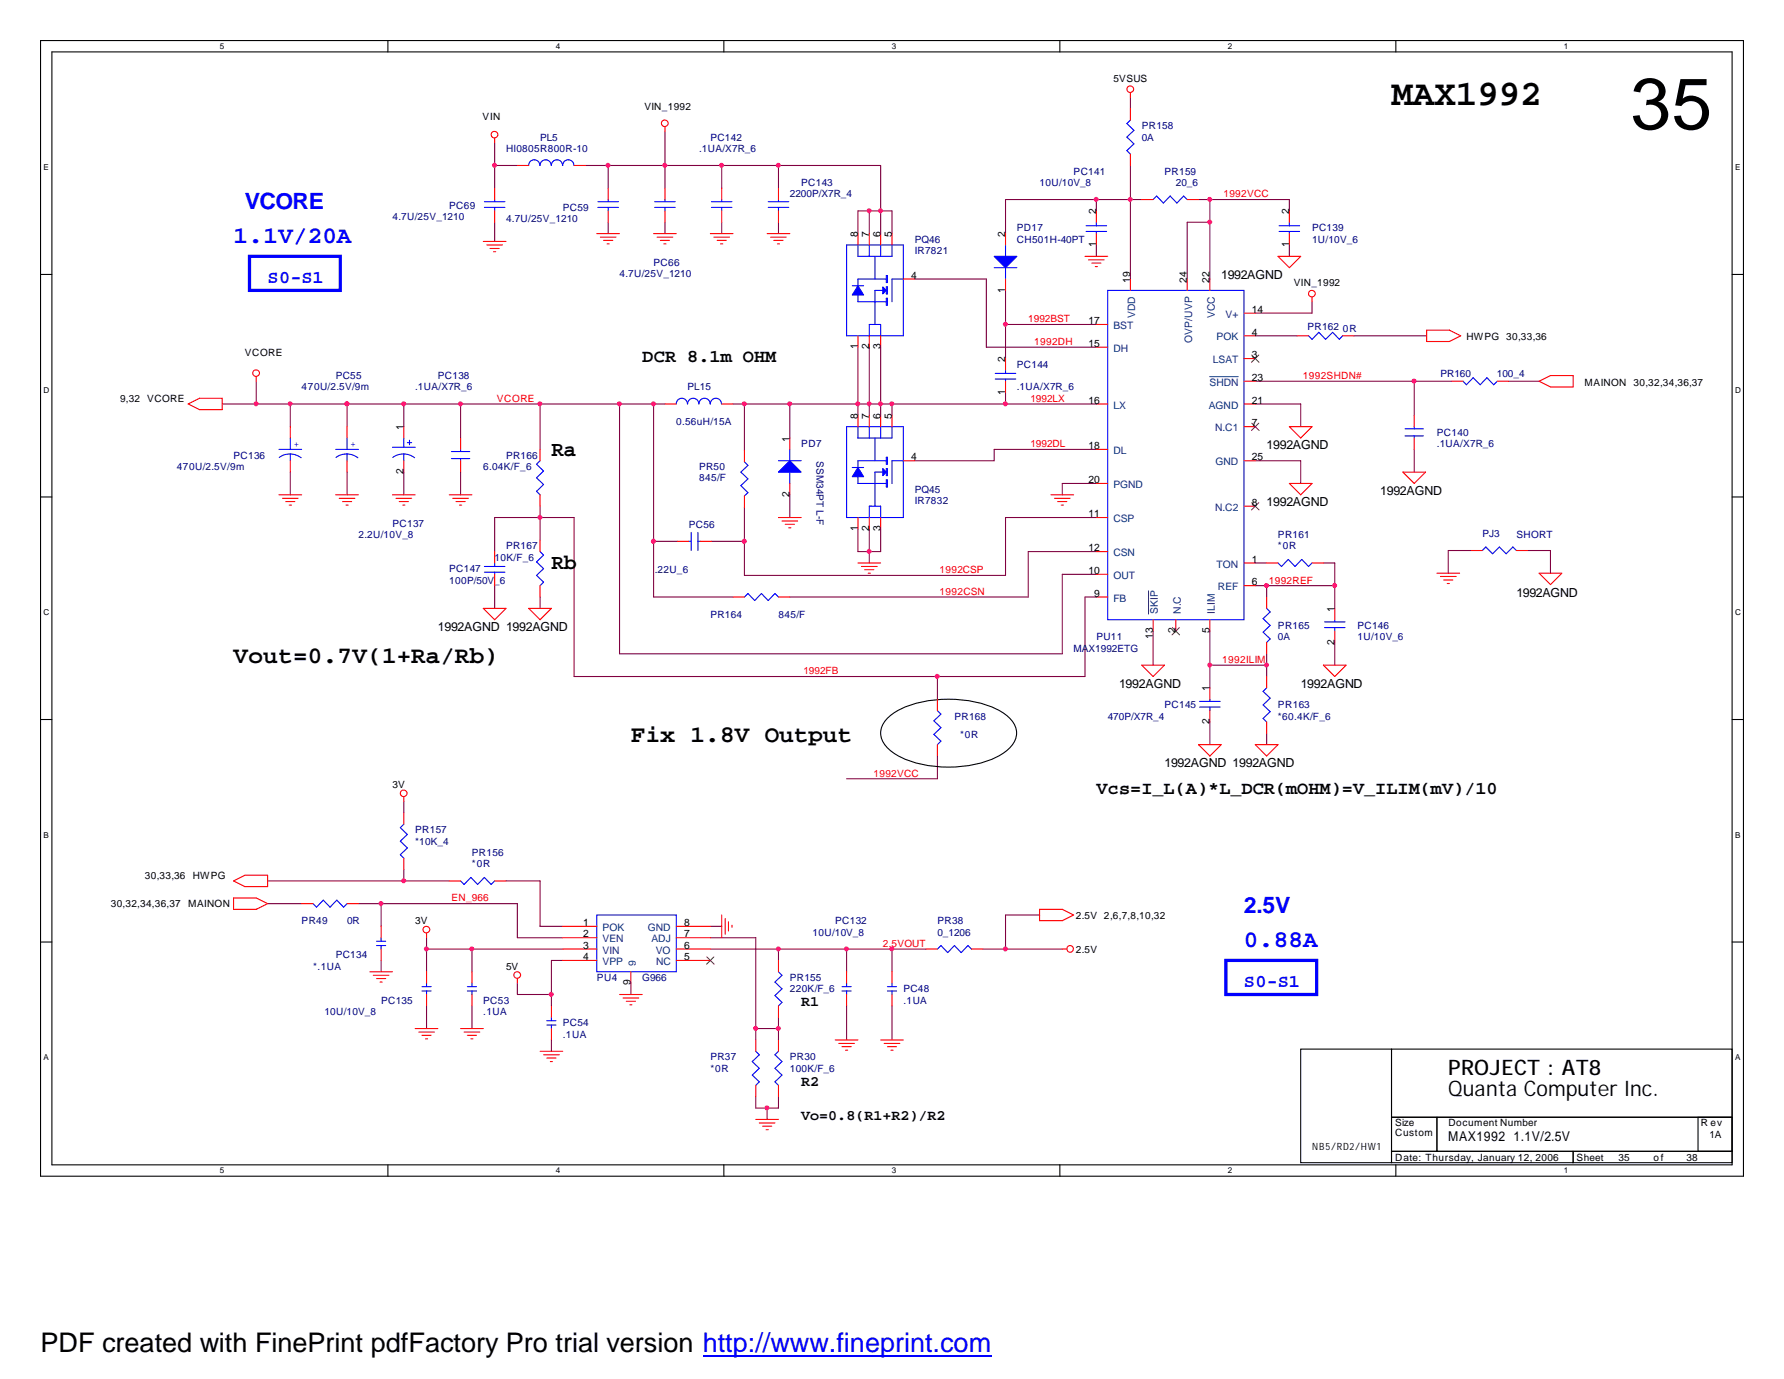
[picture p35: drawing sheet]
<svg xmlns="http://www.w3.org/2000/svg" width="279mm" height="216mm" viewBox="0 0 279 216" stroke-linecap="round" stroke-linejoin="round" font-family="sans-serif">
<defs><g id="words">
<text font-size="11.3" x="255.4" y="20.2">35</text>
<text font-size="5.7" x="217.9" y="16.4">MAX1992</text>
<text font-size="4.2" x="6.3" y="211.7">PDF created with FinePrint pdfFactory Pro trial version http://www.fineprint.com</text>
<g font-size="3.7" fill="#00f">
<text x="36.6" y="38">1.1V/20A</text>
<text x="194.8" y="148.2">0.88A</text>
</g>
<g font-size="3.7">
<text x="36.6" y="103.8">Vout=0.7V(1+Ra/Rb)</text>
<text x="98.8" y="116.2">Fix 1.8V Output</text>
</g>
<g font-size="3.5" fill="#00f">
<text x="38.4" y="32.7">VCORE</text>
<text x="194.8" y="143">2.5V</text>
</g>
<g font-size="3.3">
<text x="86.4" y="71.3">Ra</text>
<text x="86.4" y="89.1">Rb</text>
<text x="226.8" y="171.5">Quanta Computer Inc.</text>
<text x="226.8" y="168.4">PROJECT : AT8</text>
</g>
<g font-size="2.8" fill="#00f">
<text x="41.9" y="44.3">S0-S1</text>
<text x="194.8" y="154.5">S0-S1</text>
</g>
<g font-size="2.8">
<text x="100.6" y="56.7">DCR 8.1m OHM</text>
<text x="171.7" y="124.3">Vcs=I_L(A)*L_DCR(mOHM)=V_ILIM(mV)/10</text>
</g>
<g font-size="2.3">
<text x="125.5" y="157.6">R1</text>
<text x="125.5" y="170">R2</text>
<text x="125.5" y="175.3">Vo=0.8(R1+R2)/R2</text>
</g>
<text font-size="2.1" x="226.8" y="178.6">MAX1992 1.1V/2.5V</text>
<g font-size="1.9">
<text x="191.3" y="43.7">1992AGND</text>
<text x="198.4" y="70.4">1992AGND</text>
<text x="216.2" y="77.5">1992AGND</text>
<text x="198.4" y="79.2">1992AGND</text>
<text x="237.5" y="93.5">1992AGND</text>
<text x="68.6" y="98.8">1992AGND 1992AGND</text>
<text x="175.3" y="107.7">1992AGND</text>
<text x="203.7" y="107.7">1992AGND</text>
<text x="182.4" y="120.1">1992AGND 1992AGND</text>
</g>
<g font-size="1.6">
<text x="100.9" y="17.2">VIN_1992</text>
<text x="174.4" y="12.8">5VSUS</text>
<text x="75.6" y="18.8">VIN</text>
<text x="171.7" y="33.6" transform="rotate(-90 171.7 33.6)">2</text>
<text x="201.9" y="33.6" transform="rotate(-90 201.9 33.6)">2</text>
<text x="134.3" y="37.1" transform="rotate(-90 134.3 37.1)">8</text>
<text x="136.1" y="37.1" transform="rotate(-90 136.1 37.1)">7</text>
<text x="137.9" y="37.1" transform="rotate(-90 137.9 37.1)">6</text>
<text x="139.7" y="37.1" transform="rotate(-90 139.7 37.1)">5</text>
<text x="157.4" y="37.1" transform="rotate(-90 157.4 37.1)">2</text>
<text x="171.7" y="38.7" transform="rotate(-90 171.7 38.7)">1</text>
<text x="201.9" y="38.7" transform="rotate(-90 201.9 38.7)">1</text>
<text x="142.7" y="43.6">4</text>
<text x="157.4" y="45.8" transform="rotate(-90 157.4 45.8)">1</text>
<text x="177" y="44.2" transform="rotate(-90 177 44.2)">19</text>
<text x="185.9" y="44.2" transform="rotate(-90 185.9 44.2)">24</text>
<text x="189.4" y="44.2" transform="rotate(-90 189.4 44.2)">22</text>
<text x="202.6" y="44.8">VIN_1992</text>
<text x="170.5" y="50.8">17</text>
<text x="196" y="52.5">4</text>
<text x="196" y="49">14</text>
<text x="229.7" y="53.3">HWPG 30,33,36</text>
<text x="38.4" y="55.8">VCORE</text>
<text x="134.3" y="54.7" transform="rotate(-90 134.3 54.7)">1</text>
<text x="136.1" y="54.7" transform="rotate(-90 136.1 54.7)">2</text>
<text x="137.9" y="54.7" transform="rotate(-90 137.9 54.7)">3</text>
<text x="157.4" y="56.7" transform="rotate(-90 157.4 56.7)">2</text>
<text x="170.5" y="54.3">15</text>
<text x="196" y="59.6">23</text>
<text x="196" y="56.1">3</text>
<text x="18.8" y="62.9">9,32</text>
<text x="23.1" y="62.9">VCORE</text>
<text x="134.3" y="65.6" transform="rotate(-90 134.3 65.6)">8</text>
<text x="136.1" y="65.6" transform="rotate(-90 136.1 65.6)">7</text>
<text x="137.9" y="65.6" transform="rotate(-90 137.9 65.6)">6</text>
<text x="139.7" y="65.6" transform="rotate(-90 139.7 65.6)">5</text>
<text x="157.4" y="61.8" transform="rotate(-90 157.4 61.8)">1</text>
<text x="170.5" y="63.2">16</text>
<text x="196" y="63.2">21</text>
<text x="248.2" y="60.4">MAINON</text>
<text x="255.8" y="60.4">30,32,34,36,37</text>
<text x="63.2" y="67.4" transform="rotate(-90 63.2 67.4)">1</text>
<text x="123.7" y="69.1" transform="rotate(-90 123.7 69.1)">1</text>
<text x="170.5" y="70.3">18</text>
<text x="196" y="66.8">7</text>
<text x="63.2" y="74.3" transform="rotate(-90 63.2 74.3)">2</text>
<text x="123.7" y="77.8" transform="rotate(-90 123.7 77.8)">2</text>
<text x="142.7" y="72.1">4</text>
<text x="170.5" y="75.6">20</text>
<text x="196" y="72.1">25</text>
<text x="134.3" y="83.1" transform="rotate(-90 134.3 83.1)">1</text>
<text x="136.1" y="83.1" transform="rotate(-90 136.1 83.1)">2</text>
<text x="137.9" y="83.1" transform="rotate(-90 137.9 83.1)">3</text>
<text x="170.5" y="81">11</text>
<text x="196" y="79.2">8</text>
<text x="170.5" y="86.3">12</text>
<text x="170.5" y="89.9">10</text>
<text x="196" y="88.1">1</text>
<text x="171.4" y="93.4">9</text>
<text x="196" y="91.7">6</text>
<text x="209" y="95.8" transform="rotate(-90 209 95.8)">1</text>
<text x="180.6" y="100" transform="rotate(-90 180.6 100)">13</text>
<text x="184.1" y="99.1" transform="rotate(-90 184.1 99.1)">2</text>
<text x="189.4" y="99.1" transform="rotate(-90 189.4 99.1)">5</text>
<text x="209" y="100.9" transform="rotate(-90 209 100.9)">2</text>
<text x="189.4" y="113.4" transform="rotate(-90 189.4 113.4)">2</text>
<text x="189.4" y="108.2" transform="rotate(-90 189.4 108.2)">1</text>
<text x="61.5" y="123.4">3V</text>
<text x="22.7" y="137.6">30,33,36</text>
<text x="30.2" y="137.6">HWPG</text>
<text x="17.4" y="142">30,32,34,36,37</text>
<text x="29.5" y="142">MAINON</text>
<text x="168.5" y="143.8">2.5V 2,6,7,8,10,32</text>
<text x="65" y="144.7">3V</text>
<text x="91.4" y="145">1</text>
<text x="91.4" y="146.8">2</text>
<text x="91.4" y="148.5">3</text>
<text x="107.1" y="148.5">6</text>
<text x="107.1" y="146.8">7</text>
<text x="107.1" y="145">8</text>
<text x="168.5" y="149.1">2.5V</text>
<text x="79.2" y="151.8">5V</text>
<text x="91.4" y="150.3">4</text>
<text x="98.8" y="154.3" transform="rotate(-90 98.8 154.3)">9</text>
<text x="107.1" y="150.3">5</text>
<text x="218.5" y="176.4">Size</text>
<text x="218.5" y="177.9">Custom</text>
<text x="226.8" y="176.4">Document Number</text>
<text x="266.4" y="176.4">R ev</text>
<text x="267.7" y="178.1">1A</text>
<text x="205.5" y="180">NB5/RD2/HW1</text>
<text x="218.5" y="181.7">Date: Thursday, January 12, 2006</text>
<text x="246.9" y="181.7">Sheet</text>
<text x="253.5" y="181.7">35</text>
<text x="259" y="181.7">o f</text>
<text x="264.1" y="181.7">38</text>
</g>
<g font-size="1.6" fill="#000080">
<text x="79.2" y="23.8">HI0805R800R-10</text>
<text x="84.6" y="22">PL5</text>
<text x="109.5" y="23.8">.1UA/X7R_6</text>
<text x="111.3" y="22">PC142</text>
<text x="178.8" y="20.2">PR158</text>
<text x="178.8" y="22">0A</text>
<text x="125.5" y="29.1">PC143</text>
<text x="162.8" y="29.1">10U/10V_8</text>
<text x="168.1" y="27.3">PC141</text>
<text x="182.4" y="27.3">PR159</text>
<text x="184.1" y="29.1">20_6</text>
<text x="61.5" y="34.5">4.7U/25V_1210</text>
<text x="70.4" y="32.7">PC69</text>
<text x="79.2" y="34.8">4.7U/25V_1210</text>
<text x="88.1" y="33">PC59</text>
<text x="123.7" y="30.9">2200P/X7R_4</text>
<text x="102.4" y="41.6">PC66</text>
<text x="143.3" y="38">PQ46</text>
<text x="143.3" y="39.8">IR7821</text>
<text x="159.3" y="36.2">PD17</text>
<text x="159.3" y="38">CH501H-40PT</text>
<text x="205.5" y="36.2">PC139</text>
<text x="205.5" y="38">1U/10V_6</text>
<text x="97" y="43.3">4.7U/25V_1210</text>
<text x="204.8" y="51.7">PR162</text>
<text x="210.3" y="51.9">0R</text>
<text x="52.6" y="59.4">PC55</text>
<text x="68.6" y="59.4">PC138</text>
<text x="159.3" y="57.6">PC144</text>
<text x="225.6" y="59">PR160</text>
<text x="234.4" y="59">100_4</text>
<text x="47.2" y="61.1">470U/2.5V/9m</text>
<text x="65" y="61.1">.1UA/X7R_6</text>
<text x="107.7" y="61.1">PL15</text>
<text x="159.3" y="61.1">.1UA/X7R_6</text>
<text x="36.6" y="71.8">PC136</text>
<text x="79.2" y="71.8">PR166</text>
<text x="105.9" y="66.5">0.56uH/15A</text>
<text x="125.5" y="70">PD7</text>
<text x="225" y="68.2">PC140</text>
<text x="225" y="70">.1UA/X7R_6</text>
<text x="27.7" y="73.6">470U/2.5V/9m</text>
<text x="75.7" y="73.6">6.04K/F_6</text>
<text x="109.5" y="73.6">PR50</text>
<text x="109.5" y="75.4">845/F</text>
<text x="127.9" y="72.1" transform="rotate(90 127.9 72.1)">SSM34PT L-F</text>
<text x="143.3" y="77.1">PQ45</text>
<text x="61.5" y="82.5">PC137</text>
<text x="107.9" y="82.6">PC56</text>
<text x="143.3" y="78.9">IR7832</text>
<text x="56.1" y="84.2">2.2U/10V_8</text>
<text x="70.4" y="89.6">PC147</text>
<text x="77.5" y="87.8">10K/F_6</text>
<text x="79.2" y="86">PR167</text>
<text x="102.5" y="89.7">.22U_6</text>
<text x="200.2" y="84.2">PR161</text>
<text x="200.2" y="86">*0R</text>
<text x="232.2" y="84.1">PJ3</text>
<text x="237.5" y="84.2">SHORT</text>
<text x="70.4" y="91.4">100P/50V_6</text>
<text x="111.3" y="96.7">PR164</text>
<text x="121.9" y="96.7">845/F</text>
<text x="171.7" y="100.2">PU11</text>
<text x="200.2" y="98.5">PR165</text>
<text x="200.2" y="100.2">0A</text>
<text x="212.6" y="98.5">PC146</text>
<text x="212.6" y="100.2">1U/10V_6</text>
<text x="168.1" y="102">MAX1992ETG</text>
<text x="149.5" y="112.7">PR168</text>
<text x="173.5" y="112.7">470P/X7R_4</text>
<text x="182.4" y="110.9">PC145</text>
<text x="200.2" y="110.9">PR163</text>
<text x="200.2" y="112.7">*60.4K/F_6</text>
<text x="150.4" y="115.5">*0R</text>
<text x="65" y="130.5">PR157</text>
<text x="65" y="132.2">*10K_4</text>
<text x="73.9" y="134">PR156</text>
<text x="73.9" y="135.8">*0R</text>
<text x="47.2" y="144.7">PR49</text>
<text x="54.4" y="144.7">0R</text>
<text x="127.3" y="146.5">10U/10V_8</text>
<text x="130.8" y="144.7">PC132</text>
<text x="146.8" y="144.7">PR38</text>
<text x="146.8" y="146.5">0_1206</text>
<text x="49.1" y="151.8">*.1UA</text>
<text x="52.6" y="150">PC134</text>
<text x="93.5" y="153.6">PU4</text>
<text x="100.6" y="153.6">G966</text>
<text x="123.7" y="153.6">PR155</text>
<text x="123.7" y="155.4">220K/F_6</text>
<text x="141.5" y="155.4">PC48</text>
<text x="50.8" y="158.9">10U/10V_8</text>
<text x="59.7" y="157.1">PC135</text>
<text x="75.7" y="157.1">PC53</text>
<text x="75.7" y="158.9">.1UA</text>
<text x="88.1" y="160.7">PC54</text>
<text x="141.5" y="157.1">.1UA</text>
<text x="88.1" y="162.5">.1UA</text>
<text x="111.3" y="166">PR37</text>
<text x="111.3" y="167.8">*0R</text>
<text x="123.7" y="166">PR30</text>
<text x="123.7" y="167.8">100K/F_6</text>
</g>
<g font-size="1.6" fill="#f00">
<text x="191.6" y="30.9">1992VCC</text>
<text x="161" y="50.5">1992BST</text>
<text x="162" y="54">1992DH</text>
<text x="204" y="59.4">1992SHDN#</text>
<text x="77.8" y="62.9">VCORE</text>
<text x="161.4" y="62.9">1992LX</text>
<text x="161.4" y="70">1992DL</text>
<text x="147.2" y="89.7">1992CSP</text>
<text x="147.2" y="93.1">1992CSN</text>
<text x="198.7" y="91.4">1992REF</text>
<text x="125.8" y="105.6">1992FB</text>
<text x="191.4" y="103.8">1992ILIM</text>
<text x="136.8" y="121.6">1992VCC</text>
<text x="70.7" y="141.1">EN_966</text>
<text x="138.3" y="148.3">2.5VOUT</text>
</g>
<g font-size="1.6" fill="#004080">
<text x="174.4" y="51.5">BST</text>
<text x="177.8" y="49.8" transform="rotate(-90 177.8 49.8)">VDD</text>
<text x="186.7" y="53.7" transform="rotate(-90 186.7 53.7)">OVP/UVP</text>
<text x="190.2" y="49.8" transform="rotate(-90 190.2 49.8)">VCC</text>
<text x="190.5" y="53.3">POK</text>
<text x="191.9" y="49.7">V+</text>
<text x="174.4" y="55.1">DH</text>
<text x="189.9" y="56.9">LSAT</text>
<text x="174.4" y="64">LX</text>
<text x="189.3" y="64">AGND</text>
<text x="189.4" y="60.4">SHDN</text>
<text x="174.4" y="71.1">DL</text>
<text x="190.3" y="67.5">N.C1</text>
<text x="174.4" y="76.4">PGND</text>
<text x="190.4" y="72.9">GND</text>
<text x="174.4" y="81.7">CSP</text>
<text x="190.3" y="80">N.C2</text>
<text x="174.4" y="87.1">CSN</text>
<text x="190.5" y="88.9">TON</text>
<text x="174.4" y="90.6">OUT</text>
<text x="174.4" y="94.2">FB</text>
<text x="190.8" y="92.4">REF</text>
<text x="181.4" y="96.1" transform="rotate(-90 181.4 96.1)">SKIP</text>
<text x="184.9" y="96.1" transform="rotate(-90 184.9 96.1)">N.C</text>
<text x="190.2" y="96.1" transform="rotate(-90 190.2 96.1)">ILIM</text>
<text x="94.4" y="145.8">POK</text>
<text x="94.4" y="147.5">VEN</text>
<text x="94.4" y="149.3">VIN</text>
<text x="101.5" y="145.8">GND</text>
<text x="102" y="147.5">ADJ</text>
<text x="102.7" y="149.3">VO</text>
<text x="94.4" y="151.1">VPP</text>
<text x="99.6" y="151.3" transform="rotate(-90 99.6 151.3)">9</text>
<text x="102.7" y="151.1">NC</text>
</g>
<g font-size="1.6" fill="#00f">
<text x="46" y="70">+</text>
<text x="54.9" y="70">+</text>
</g>
<g font-size="1.3">
<text x="34.4" y="7.7">5</text>
<text x="87" y="7.7">4</text>
<text x="139.7" y="7.7">3</text>
<text x="192.3" y="7.7">2</text>
<text x="244.9" y="7.7">1</text>
<text x="6.8" y="26.7">E</text>
<text x="271.7" y="26.7">E</text>
<text x="6.8" y="61.5">D</text>
<text x="271.7" y="61.5">D</text>
<text x="6.8" y="96.4">C</text>
<text x="271.7" y="96.4">C</text>
<text x="6.8" y="131.2">B</text>
<text x="271.7" y="131.2">B</text>
<text x="6.8" y="166">A</text>
<text x="271.7" y="166">A</text>
<text x="34.4" y="183.7">5</text>
<text x="87" y="183.7">4</text>
<text x="139.7" y="183.7">3</text>
<text x="192.3" y="183.7">2</text>
<text x="244.9" y="183.7">1</text>
</g>
</g></defs>
<g fill="none" stroke="#000" stroke-width=".17">
<path d="M6.3 6.3h266.7v177.8h-266.7zM8.1 8.1h263.2v174.3h-263.2zM60.7 6.3v1.8M113.4 6.3v1.8M166 6.3v1.8M218.6 6.3v1.8M6.3 43h1.8M271.3 43h1.7M6.3 77.8h1.8M271.3 77.8h1.7M6.3 112.6h1.8M138.8 112.7a10.3 10.3 0 0 1 5.6-2.8 18.3 18.3 0 0 1 12.6 1.6 4.2 4.2 0 0 1 2.2 3.3 3.9 3.9 0 0 1-2.2 3.2 18.2 18.2 0 0 1-13.8 1.4 8.1 8.1 0 0 1-4.9-3.2 2.9 2.9 0 0 1 .5-3.5z"/>
<path d="M271.3 112.6h1.7M6.3 147.5h1.8M271.3 147.5h1.7M203.7 164.3h14.2v17.7h-14.2zM217.9 164.3h53.4v10.6h-53.4zM217.9 174.9h7.1v5.4h-7.1zM225 174.9h46.3v5.4h-46.3zM265.9 174.9h5.4v5.4h-5.4zM60.7 182.4v1.7M113.4 182.4v1.7M166 182.4v1.7M217.9 180.3h28.5v1.7h-28.5z"/>
<path d="M218.6 182.4v1.7M246.4 180.3h24.9v1.7h-24.9z"/>
</g>
<g fill="none" stroke="#800040" stroke-width=".17">
<path d="M177 15.2v1.8M77.5 22.4v7.1M77.5 34.8v3M77.5 25.9h3.5M91.7 25.9h46.2v10.7M95.2 25.9v3.6M95.2 34.8v1.8M104.1 20.6v8.9M104.1 34.8v1.8M113 25.9v3.6M113 34.8v1.8M121.9 25.9v3.6"/>
<path d="M121.9 34.8v1.8M134.4 36.6v-3.6h5.3v3.6M136.1 33v3.6M171.7 31.2v1.8M171.7 38.4v1.7M177 25.9v17.8M178.8 31.2h-21.3v5.4M187.7 31.2h14.2v1.8M189.5 34.8h-3.6v8.9M189.5 31.2v12.5M201.9 38.4v1.7M40.1 59.7v3.5"/>
<path d="M134.4 54.4v10.6M136.1 54.4v10.6M137.9 54.4v10.6M143.3 43.7h11.2v10.7h17.2M157.5 45.5v10.6M157.5 50.8h14.2M196.6 59.7h30.8M196.6 52.6h6.6M205.5 47.2v1.8h-8.9M212 52.6h11.4M221.5 59.7v5.3M236.3 59.7h4.7"/>
<path d="M34.8 63.2h69.3M45.5 63.2v3.6M45.5 73.9v3.6M54.4 63.2v3.6M54.4 73.9v3.6M63.2 63.2v3.6M63.2 73.9v3.6M72.1 63.2v5.4M72.1 73.9v3.6M84.6 63.2v7.2M84.6 79.2v5.4M97 63.2v39.2h69.4v-12.5h5.3"/>
<path d="M102.4 63.2v30.3h12.4M114.8 63.2h56.9M116.6 63.2v7.3M116.6 79.4v10.7h40.9v-9.1h14.2M123.7 63.2v5.4M123.7 77.5v3.5M139.7 63.2v1.8M157.5 61.5v1.7M171.7 75.7h-5.3v1.8M171.7 70.4h-16v1.7h-12.4M196.6 63.2h7.1v3.6M196.6 72.1h7.1v3.6"/>
<path d="M221.5 70.4v3.5M77.5 86.4v-5.4h12.4v24.9h80v-12.4h1.8M77.5 91.7v3.5M84.6 93.5v1.7M102.4 84.8h3.7M111.4 84.8h5.2M134.4 82.8v3.6h3.5v-3.6M136.1 82.8v5.3M171.7 86.4h-10.7v7.1h-37.3M180.6 98.8v5.3M189.5 98.8v8.9M196.6 88.1h1.8"/>
<path d="M196.6 91.7h12.4M198.4 91.7v1.8M207.3 88.1h1.7v7.1M230.4 86.2h-3.6v3.5M239.3 86.2h3.5v3.5M146.8 105.9v3.6M146.8 118.4v3.5h-14.2M189.5 113v3.6M189.5 104.1h8.9M198.4 102.4v3.5M198.4 114.8v1.8M209 100.6v3.5"/>
<path d="M41.9 137.9h28.5M63.2 125.5v1.8M63.2 136.1v1.8M79.2 137.9h5.4v7.1h3.5M41.9 141.5h5.3M56.1 141.5h24.9v5.3h7.1M59.7 141.5v3.5M59.7 150.4v1.7M66.8 146.8v5.3M66.8 157.5v3.5M66.8 148.6h21.3M73.9 148.6v3.5"/>
<path d="M73.9 157.5v3.5M81 153.9v1.8h5.4M88.1 150.4h-1.7v7.1M98.8 153.9v1.8M111.3 145h1.7M111.3 148.6h33.7M111.3 146.8h7.1v16M121.9 148.6v1.8M121.9 159.3v3.5M132.6 148.6v3.5M132.6 157.5v5.3M139.7 148.6v3.5"/>
<path d="M139.7 157.5v5.3M153.9 148.6h12.5M162.8 143.3h-5.3v5.3M86.4 162.8v1.8M118.4 171.7v1.8h3.5v-1.8M118.4 161h3.5M120.1 173.5v1.8"/>
</g>
<g fill="none" stroke="#f00" stroke-width=".17">
<path d="M104.1 19.9v.7M177 14.5v.7M177 17v1.8M75.7 37.8h3.5M76.2 38.4h2.5M76.8 38.9h1.4M77.3 39.4h.3M77.5 21.6v.8M77.5 29.5v1.7M77.5 33v1.8M81 25.9h1.8M89.9 25.9h1.8"/>
<path d="M93.5 36.6h3.5M94 37.1h2.5M94.5 37.6h1.5M95.1 38.2h.3M95.2 29.5v1.7M95.2 33v1.8M102.4 36.6h3.5M102.9 37.1h2.5M103.4 37.6h1.5M104 38.2h.3M104.1 29.5v1.7M104.1 33v1.8"/>
<path d="M111.3 36.6h3.5M111.8 37.1h2.5M112.3 37.6h1.4M112.9 38.2h.3M113 29.5v1.7M113 33v1.8M120.1 36.6h3.6M120.7 37.1h2.4M121.2 37.6h1.4M121.8 38.2h.3M121.9 29.5v1.7M121.9 33v1.8"/>
<path d="M134.4 36.6v1.8M136.1 36.6v1.8M137.9 36.6v1.8M139.7 36.6v1.8M157.5 36.6v1.8M171.7 33v1.8M171.7 36.6v1.8M177 24.1v1.8M178.8 31.2h1.8M185.9 31.2h1.8M201.9 33v1.8M201.9 36.6v1.8"/>
<path d="M40.1 59v.7M134.4 52.6v1.8M136.1 52.6v1.8M137.9 52.6v1.8M141.5 43.7h1.8M157.5 43.7v1.8M157.5 56.1v1.8M157.5 59.7v1.8M169.9 40.1h3.6M170.5 40.7h2.4M171 41.2h1.4M171.5 41.7h.4"/>
<path d="M171.7 54.4h1.8M171.7 50.8h1.8M177 43.7v1.8M185.9 43.7v1.8M189.5 43.7v1.8M194.8 52.6h1.8M194.8 56.1h1.8M194.8 49h1.8M194.8 59.7h1.8M200.2 40.1h3.5l-1.8 1.8zM203.2 52.6h1.7M205.5 46.5v.7"/>
<path d="M210.3 52.6h1.7M223.4 51.7h3.6l1.8 .9-1.8 .9h-3.6zM227.4 59.7h1.8M234.5 59.7h1.8M241 59.7l1.8-.9h3.6v1.8h-3.6zM29.5 63.2l1.7-.8h3.6v1.7h-3.6zM43.7 77.5h3.5M44.2 78h2.5M44.7 78.5h1.5M45.3 79.1h.3M45.5 66.8v1.8M45.5 72.1v1.8"/>
<path d="M52.6 77.5h3.5M53.1 78h2.5M53.6 78.5h1.5M54.2 79.1h.3M54.4 66.8v1.8M54.4 72.1v1.8M61.5 77.5h3.5M62 78h2.5M62.5 78.5h1.5M63.1 79.1h.3M63.2 66.8v1.8M63.2 72.1v1.8"/>
<path d="M70.4 77.5h3.5M70.9 78h2.5M71.4 78.5h1.5M72 79.1h.3M72.1 68.6v1.8M72.1 72.1v1.8M84.6 70.4v1.7M84.6 77.5v1.7M104.1 63.2h1.8M113 63.2h1.8M116.6 70.5v1.8M116.6 77.6v1.8"/>
<path d="M123.7 68.6v1.8M123.7 75.7v1.8M134.4 65v1.8M136.1 65v1.8M137.9 65v1.8M139.7 65v1.8M141.5 72.1h1.8M164.6 77.5h3.5M165.1 78h2.5M165.7 78.5h1.4M166.2 79.1h.3M171.7 75.7h1.8"/>
<path d="M171.7 70.4h1.8M171.7 63.2h1.8M194.8 66.8h1.8M194.8 63.2h1.8M194.8 79.2h1.8M194.8 72.1h1.8M201.9 66.8h3.6l-1.8 1.8zM201.9 75.7h3.6l-1.8 1.8zM219.7 73.9h3.6l-1.8 1.8zM221.5 65v1.8M221.5 68.6v1.8M75.7 95.2h3.5l-1.7 1.8z"/>
<path d="M77.5 86.4v1.7M77.5 89.9v1.8M82.8 95.2h3.6l-1.8 1.8zM84.6 84.6v1.8M84.6 91.7v1.8M106.1 84.8h1.8M109.6 84.8h1.8M114.8 93.5h1.8M121.9 81h3.6M121.9 93.5h1.8M122.5 81.6h2.4M123 82.1h1.4"/>
<path d="M123.5 82.6h.4M134.4 88.1h3.5M134.4 81v1.8M134.9 88.7h2.5M135.4 89.2h1.5M136 89.7h.3M136.1 81v1.8M137.9 81v1.8M171.7 81h1.8M171.7 86.4h1.8M171.7 89.9h1.8M171.7 93.5h1.8"/>
<path d="M180.6 97v1.8M184.1 97v1.8M189.5 97v1.8M194.8 88.1h1.8M194.8 91.7h1.8M198.4 88.1h1.8M198.4 93.5v1.7M205.5 88.1h1.8M209 95.2v1.8M209 98.8v1.8M225 89.7h3.6M225.6 90.3h2.4"/>
<path d="M226.1 90.8h1.4M226.7 91.4h.3M230.4 86.2h1.8M237.5 86.2h1.8M241 89.7h3.6l-1.8 1.8zM146.8 109.5v1.8M146.8 116.6v1.8M178.8 104.1h3.6l-1.8 1.8zM187.7 116.6h3.6l-1.8 1.8zM189.5 107.7v1.8M189.5 111.3v1.7M196.6 116.6h3.6l-1.8 1.8z"/>
<path d="M198.4 100.6v1.8M198.4 105.9v1.8M198.4 113v1.8M207.3 104.1h3.5l-1.8 1.8zM36.6 137.9l1.8-.9h3.5v1.8h-3.5zM63.2 124.8v.7M63.2 127.3v1.7M63.2 134.4v1.7M70.4 137.9h1.7M77.5 137.9h1.7M36.6 140.6h3.5l1.8 .9-1.8 .9h-3.5zM47.2 141.5h1.8"/>
<path d="M54.4 141.5h1.7M57.9 152.1h3.6M58.5 152.7h2.4M59 153.2h1.4M59.5 153.8h.4M59.7 145v1.8M59.7 148.6v1.8M66.8 146.1v.7M66.8 152.1v1.8M66.8 155.7v1.8M73.9 152.1v1.8M73.9 155.7v1.8"/>
<path d="M81 153.2v.7M86.4 157.5v1.8M88.1 148.6h5.4M88.1 145h5.4M88.1 146.8h5.4M88.1 150.4h5.4M97 155.7h3.6M97.6 156.3h2.4M98.1 156.8h1.4M98.6 157.3h.4M98.8 152.1v1.8M105.9 148.6h5.4"/>
<path d="M105.9 145h5.4M105.9 146.8h5.4M105.9 150.4h5.4M113 143.3v3.5M113.6 143.8v2.5M114.1 144.3v1.5M114.6 144.9v.3M121.9 150.4v1.7M121.9 157.5v1.8M132.6 152.1v1.8M132.6 155.7v1.8M139.7 152.1v1.8"/>
<path d="M139.7 155.7v1.8M145 148.6h1.8M152.1 148.6h1.8M162.8 142.4h3.6l1.7 .9-1.7 .8h-3.6zM166.4 148.6h.7M65 161h3.6M65.6 161.6h2.4M66.1 162.1h1.4M66.6 162.6h.4M72.1 161h3.6M72.7 161.6h2.4M73.2 162.1h1.4"/>
<path d="M73.7 162.6h.4M84.6 164.6h3.5M85.1 165.1h2.5M85.6 165.7h1.5M86.2 166.2h.3M86.4 161v1.8M118.4 175.3h3.5M118.4 162.8v1.8M118.4 169.9v1.8M118.9 175.8h2.5M119.4 176.3h1.5M120 176.9h.3"/>
<path d="M121.9 162.8v1.8M121.9 169.9v1.8M130.8 162.8h3.6M131.4 163.4h2.4M131.9 163.9h1.4M132.4 164.4h.4M137.9 162.8h3.6M138.5 163.4h2.4M139 163.9h1.4M139.5 164.4h.4"/>
<circle cx="104.1" cy="19.3" r=".52"/>
<circle cx="177" cy="14" r=".52"/>
<circle cx="77.5" cy="21.1" r=".52"/>
<circle cx="40.1" cy="58.4" r=".52"/>
<circle cx="205.5" cy="46" r=".52"/>
<circle cx="63.2" cy="124.2" r=".52"/>
<circle cx="66.8" cy="145.5" r=".52"/>
<circle cx="81" cy="152.6" r=".52"/>
<circle cx="167.6" cy="148.6" r=".52"/>
</g>
<path d="M39.1 40.1h14.2v5.4h-14.2zM192 150.4h14.2v5.3h-14.2z" fill="none" stroke="#00f" stroke-width=".51"/>
<g fill="#00f" stroke="#00f" stroke-width=".17">
<path d="M121.9 73.9l1.8-1.8 1.8 1.8z" fill-rule="evenodd"/>
<path d="M134.4 73.2l.9 1.4h-1.8z" fill-rule="evenodd"/>
<path d="M138.3 73.4l.5 .5-.5 .6z" fill-rule="evenodd"/>
<path d="M155.7 40.1h3.6l-1.8 1.8z" fill-rule="evenodd"/>
<path d="M134.4 44.7l.9 1.5h-1.8z" fill-rule="evenodd"/>
<path d="M138.3 44.9l.5 .6-.5 .5z" fill-rule="evenodd"/>
</g>
<g fill="none" stroke="#00f" stroke-width=".17">
<path d="M177 18.8l-.5 .5 1.1 1.1-1.1 1.1 1.1 1-1.1 1.1 .5 .5M75.9 32.5h3.2M75.9 31.6h3.2M77.5 31.2v.4M77.5 32.5v.5M82.8 25.9a.87 .87 0 0 1 .9-.9 .87 .87 0 0 1 .8 .9M84.6 25.9a.87 .87 0 0 1 .8-.9 .87 .87 0 0 1 .9 .9M86.4 25.9a.87 .87 0 0 1 .8-.9 .87 .87 0 0 1 .9 .9M88.1 25.9a.87 .87 0 0 1 .9-.9 .87 .87 0 0 1 .9 .9M93.6 32.5h3.3M93.6 31.6h3.3M95.2 31.2v.4"/>
<path d="M95.2 32.5v.5M102.5 32.5h3.2M102.5 31.6h3.2M104.1 31.2v.4M104.1 32.5v.5M111.4 32.5h3.2M111.4 31.6h3.2M113 31.2v.4M113 32.5v.5M120.3 32.5h3.2M120.3 31.6h3.2M121.9 31.2v.4"/>
<path d="M121.9 32.5v.5M132.6 38.4h8.9v14.2h-8.9zM134.4 38.4v1.7h5.3v-1.7M136.1 38.4v1.7M137.9 38.4v1.7M157.5 38.4v1.7M170.1 35.3h3.2M170.1 36.2h3.2M171.7 34.8v.5M171.7 36.2v.4M180.6 31.2l.5-.5 1.1 1.1 1.1-1.1 1 1.1 1.1-1.1 .5 .5M200.3 35.3h3.2"/>
<path d="M200.3 36.2h3.2M201.9 34.8v.5M201.9 36.2v.4M133.5 44.7h1.8M134.4 46.2v1h4.4M136.1 52.6v-1.8h1.8v1.8M137 40.1v3.6M138.3 45.5h-1.3v5.3M138.8 43.1h.2v1.1h-.2zM138.8 44.9h.2v1.1h-.2zM138.8 46.7h.2v1.1h-.2zM138.8 43.7h-4.4v1"/>
<path d="M141.5 43.7h-1.8v3.5M155.7 41.9h3.6M155.9 58.5h3.2M155.9 59.4h3.2M157.5 41.9v1.8M157.5 57.9v.6M157.5 59.4v.3M173.5 45.5h21.3v51.5h-21.3zM204.9 52.6l.6 .5 1-1.1 1.1 1.1 1.1-1.1 1.1 1.1 .5-.5M229.2 59.7l.5 .5 1-1.1 1.1 1.1 1.1-1.1 1 1.1 .6-.5M43.7 70.4h3.5M45.5 71.1l.7 .1 1 .5"/>
<path d="M45.5 71.1l-1.2 .2-.6 .3M45.5 68.6v1.8M45.5 71.1v1M52.6 70.4h3.5M54.4 71.1l.7 .1 .9 .5M54.4 71.1l-1.2 .2-.6 .3M54.4 68.6v1.8M54.4 71.1v1M61.5 70h3.5M63.2 71.1l.8 .1 .9 .5M63.2 71.1l-1.1 .2-.6 .3M63.2 68.6v1.4"/>
<path d="M63.2 71.1v1M63.8 69.3h.7M64.1 68.9v.7M70.7 71.8h2.9M70.7 70.7h2.9M72.1 70.4v.3M72.1 71.8v.3M84.6 72.1l-.6 .6 1.1 1-1.1 1.1 1.1 1.1-1.1 1 .6 .6M105.9 63.2a.87 .87 0 0 1 .9-.8 .87 .87 0 0 1 .9 .8M107.7 63.2a.87 .87 0 0 1 .9-.8 .87 .87 0 0 1 .8 .8M109.5 63.2a.87 .87 0 0 1 .8-.8 .87 .87 0 0 1 .9 .8M111.3 63.2a.87 .87 0 0 1 .8-.8 .87 .87 0 0 1 .9 .8"/>
<path d="M116.6 72.3l.5 .6-1.1 1 1.1 1.1-1.1 1 1.1 1.1-.5 .5M121.9 72.1h3.6M123.7 70.4v1.7M123.7 73.9v1.8M132.6 66.8h8.9v14.2h-8.9zM133.5 73.2h1.8M134.4 66.8v1.8h5.3v-1.8M134.4 74.6v1.1h4.4M136.1 66.8v1.8M137 68.6v3.5M137.9 66.8v1.8M138.3 73.9h-1.3v5.3"/>
<path d="M138.8 72.1h-4.4v1.1M138.8 71.6h.2v1.1h-.2zM138.8 73.4h.2v1.1h-.2zM138.8 75.1h.2v1.1h-.2zM141.5 72.1h-1.8v3.6M220 68.2h2.9M220 67.1h2.9M221.5 66.8v.3M221.5 68.2v.4M75.9 88.7h3.2M75.9 89.6h3.2M77.5 88.1v.6"/>
<path d="M77.5 89.6v.3M84.6 86.4l.5 .5-1.1 1.1 1.1 1-1.1 1.1 1.1 1-.5 .6M107.9 84.8h.3M108.2 83.4v2.8M109.3 84.8h.3M109.3 83.4v2.8M116.6 93.5l.5-.6 1.1 1.1 1.1-1.1 1 1.1 1.1-1.1 .5 .6M136.1 81v-1.8h1.8v1.8M198.4 95.2l.5 .6-1.1 1.1 1.1 1-1.1 1.1 1.1 1-.5 .6M200.2 88.1l.5 .6 1.1-1.1 1 1.1 1.1-1.1 1 1.1 .6-.6M207.4 98.3h3.3M207.4 97.4h3.3"/>
<path d="M209 97v.4M209 98.3v.5M232.2 86.2l.5-.6 1.1 1.1 1-1.1 1.1 1.1 1-1.1 .6 .6M146.8 111.3l.6 .5-1.1 1.1 1.1 1-1.1 1.1 1.1 1-.6 .6M187.9 110.7h3.2M187.9 109.8h3.2M189.5 109.5v.3M189.5 110.7v.6M198.4 107.7l-.6 .5 1.1 1.1-1.1 1.1 1.1 1-1.1 1.1 .6 .5M63.2 129l-.5 .6 1.1 1-1.1 1.1 1.1 1.1-1.1 1 .5 .6M72.1 137.9l.6 .6 1-1.1 1.1 1.1 1.1-1.1 1 1.1 .6-.6M49 141.5l.6 .5 1-1.1 1.1 1.1 1-1.1 1.1 1.1 .6-.5"/>
<path d="M59 147.4h1.4M59 148h1.4M59.7 146.8v.6M59.7 148v.6M66.1 154.5h1.4M66.1 155.2h1.4M66.8 153.9v.6M66.8 155.2v.5M73.2 154.5h1.4M73.2 155.2h1.4M73.9 153.9v.6M73.9 155.2v.5"/>
<path d="M85.6 159.8h1.5M86.4 159.3v.5M93.5 143.3h12.4v8.8h-12.4zM121.9 152.1l.6 .6-1.1 1.1 1.1 1-1.1 1.1 1.1 1-.6 .6M131.9 154.5h1.4M131.9 155.2h1.4M132.6 153.9v.6M132.6 155.2v.5M139 154.5h1.4M139 155.2h1.4M139.7 153.9v.6M139.7 155.2v.5"/>
<path d="M146.8 148.6l.6-.6 1 1.1 1.1-1.1 1 1.1 1.1-1.1 .5 .6M85.6 160.5h1.5M86.4 160.5v.5M118.4 164.6l.5 .5-1.1 1.1 1.1 1.1-1.1 1 1.1 1.1-.5 .5M121.9 164.6l-.5 .5 1.1 1.1-1.1 1.1 1.1 1-1.1 1.1 .5 .5"/>
</g>
<path d="M196 55.6l1.2 1.1M197.1 55.6l-1.1 1.1M196 66.3l1.2 1.1M196 78.7l1.2 1.1M197.1 66.3l-1.1 1.1M197.1 78.7l-1.1 1.1M183.6 98.3l1.1 1.1M184.7 98.3l-1.1 1.1M110.7 149.8l1.1 1.2M111.8 149.8l-1.1 1.2" fill="none" stroke="#804000" stroke-width=".16"/>
<path d="M189.4 59h4.5M179.9 92.5v3.6" fill="none" stroke="#004080" stroke-width=".16"/>
<g fill="#f0f" stroke="#f0f" stroke-width=".17">
<circle cx="116.5" cy="84.7" r=".33"/>
<circle cx="189.5" cy="31.2" r=".32"/>
<circle cx="189.5" cy="34.8" r=".32"/>
<circle cx="189.5" cy="104.1" r=".32"/>
<circle cx="198.3" cy="104.1" r=".32"/>
<circle cx="198.3" cy="91.7" r=".32"/>
<circle cx="209" cy="91.7" r=".32"/>
<circle cx="221.5" cy="59.7" r=".32"/>
<circle cx="77.4" cy="25.9" r=".32"/>
<circle cx="157.5" cy="50.8" r=".32"/>
<circle cx="104.1" cy="25.9" r=".32"/>
<circle cx="113" cy="25.9" r=".32"/>
<circle cx="121.9" cy="25.9" r=".32"/>
<circle cx="95.2" cy="25.9" r=".32"/>
<circle cx="116.6" cy="63.2" r=".32"/>
<circle cx="123.7" cy="63.2" r=".32"/>
<circle cx="136.1" cy="33" r=".32"/>
<circle cx="137.9" cy="33" r=".32"/>
<circle cx="157.5" cy="63.2" r=".32"/>
<circle cx="139.7" cy="63.2" r=".32"/>
<circle cx="136.1" cy="63.2" r=".32"/>
<circle cx="137.9" cy="63.2" r=".32"/>
<circle cx="54.3" cy="63.2" r=".32"/>
<circle cx="84.6" cy="81" r=".32"/>
<circle cx="146.8" cy="105.9" r=".32"/>
<circle cx="171.7" cy="31.2" r=".32"/>
<circle cx="177" cy="31.2" r=".32"/>
<circle cx="134.3" cy="63.2" r=".32"/>
<circle cx="84.6" cy="63.2" r=".32"/>
<circle cx="72.1" cy="63.2" r=".32"/>
<circle cx="63.2" cy="63.2" r=".32"/>
<circle cx="102.3" cy="63.2" r=".32"/>
<circle cx="102.3" cy="84.7" r=".33"/>
<circle cx="45.4" cy="63.2" r=".32"/>
<circle cx="97" cy="63.2" r=".32"/>
<circle cx="40.1" cy="63.2" r=".32"/>
<circle cx="136.1" cy="86.3" r=".32"/>
<circle cx="59.7" cy="141.5" r=".32"/>
<circle cx="120.1" cy="173.5" r=".32"/>
<circle cx="63.2" cy="137.9" r=".32"/>
<circle cx="66.8" cy="148.6" r=".32"/>
<circle cx="73.9" cy="148.6" r=".32"/>
<circle cx="118.3" cy="161" r=".32"/>
<circle cx="86.3" cy="155.7" r=".32"/>
<circle cx="132.6" cy="148.6" r=".32"/>
<circle cx="121.9" cy="161" r=".32"/>
<circle cx="121.9" cy="148.6" r=".32"/>
<circle cx="139.7" cy="148.6" r=".32"/>
<circle cx="157.5" cy="148.6" r=".32"/>
</g>
<path d="M110.1 212.3h45.2" fill="none" stroke="#00f" stroke-width=".3"/>
<use href="#words"/>
</svg>
